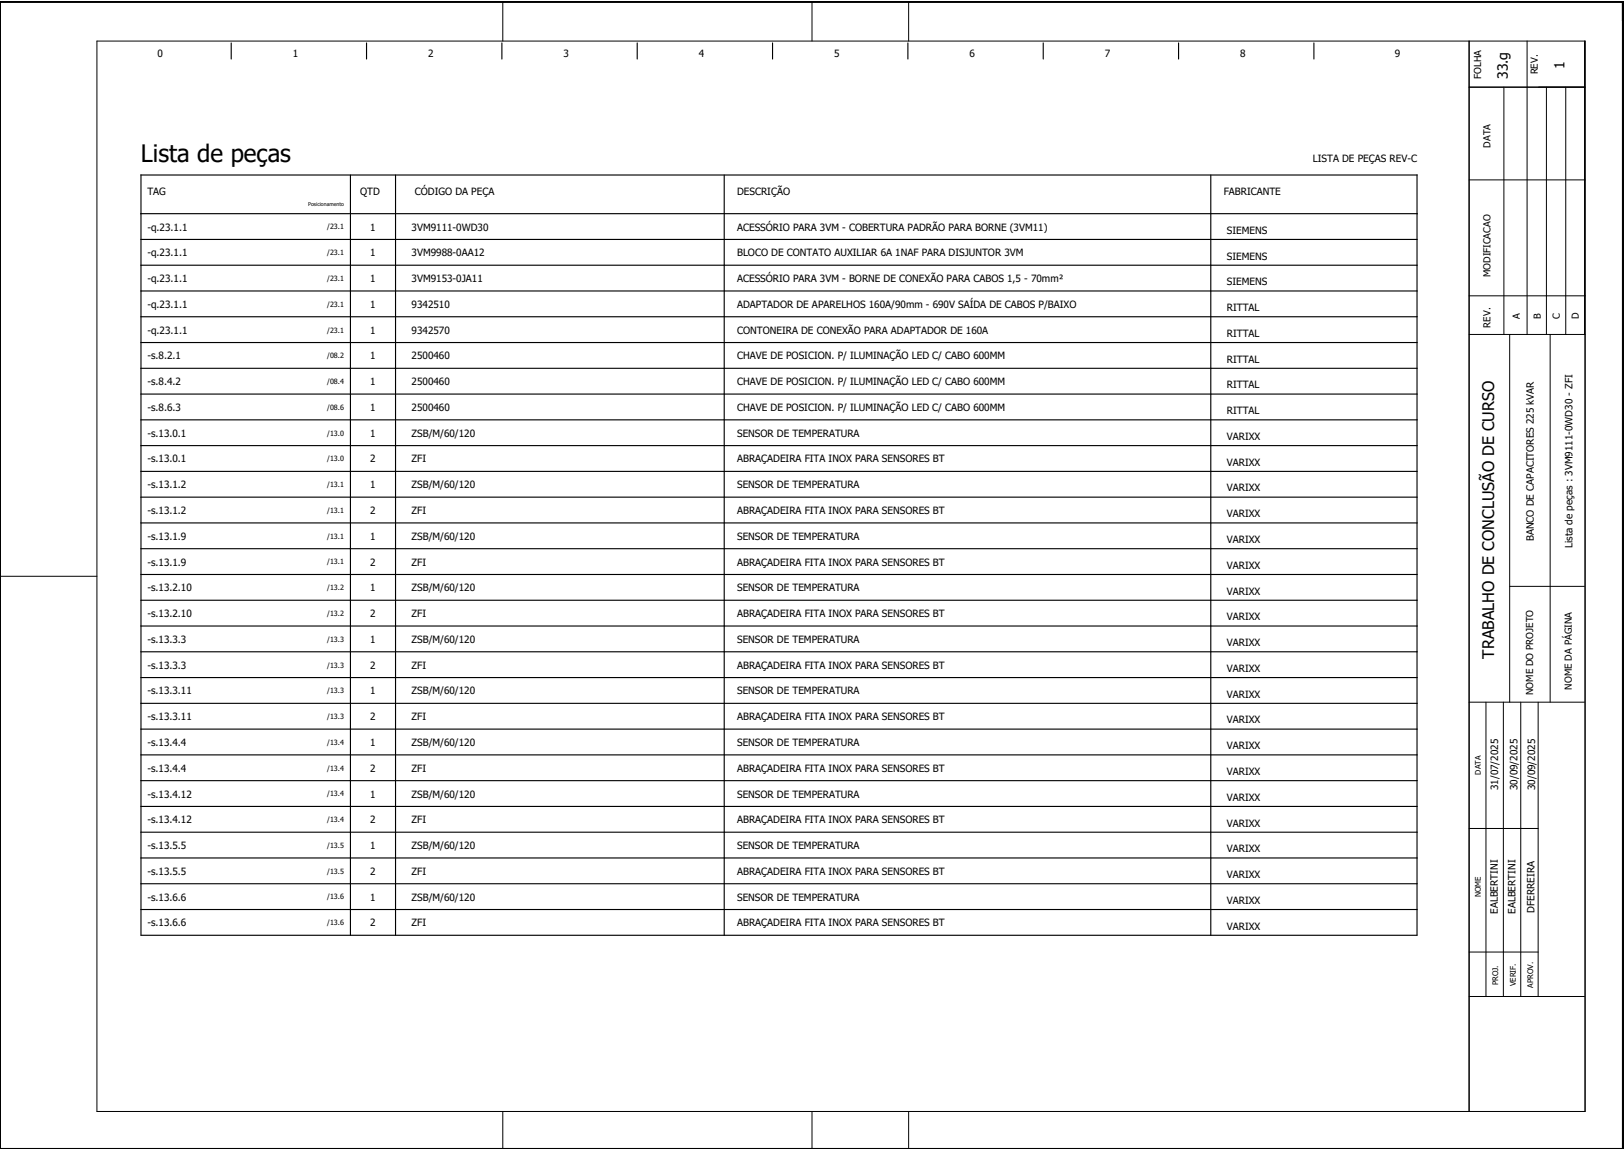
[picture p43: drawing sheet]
<svg xmlns="http://www.w3.org/2000/svg" width="504mm" height="357mm" viewBox="0 0 504 357" stroke-linecap="round" stroke-linejoin="round" font-family="sans-serif">
<defs><g id="words">
<text font-size="7.5" x="43.8" y="50.3">Lista de peças</text>
<text font-size="5" x="463.7" y="204.4" transform="rotate(-90 463.7 204.4)">TRABALHO DE CONCLUSÃO DE CURSO</text>
<g font-size="4.3">
<text x="485.5" y="21.5" transform="rotate(-90 485.5 21.5)">1</text>
<text x="467.9" y="24.6" transform="rotate(-90 467.9 24.6)">33.g</text>
</g>
<g font-size="3.1">
<text x="48.9" y="17.6">0</text>
<text x="90.9" y="17.6">1</text>
<text x="132.9" y="17.6">2</text>
<text x="174.9" y="17.6">3</text>
<text x="216.9" y="17.6">4</text>
<text x="258.9" y="17.6">5</text>
<text x="300.9" y="17.6">6</text>
<text x="342.9" y="17.6">7</text>
<text x="384.9" y="17.6">8</text>
<text x="432.9" y="17.6">9</text>
<text x="407.4" y="50.3">LISTA DE PEÇAS REV-C</text>
<text x="45.7" y="60.6">TAG</text>
<text x="111.8" y="60.6">QTD</text>
<text x="128.8" y="60.6">CÓDIGO DA PEÇA</text>
<text x="228.7" y="60.6">DESCRIÇÃO</text>
<text x="379.8" y="60.6">FABRICANTE</text>
<text x="45.7" y="71.6">-q.23.1.1</text>
<text x="114.9" y="71.6">1</text>
<text x="127.8" y="71.6">3VM9111-0WD30</text>
<text x="228.7" y="71.6">ACESSÓRIO PARA 3VM - COBERTURA PADRÃO PARA BORNE (3VM11)</text>
<text x="380.7" y="72.6">SIEMENS</text>
<text x="45.7" y="79.6">-q.23.1.1</text>
<text x="114.9" y="79.6">1</text>
<text x="127.8" y="79.6">3VM9988-0AA12</text>
<text x="228.7" y="79.6">BLOCO DE CONTATO AUXILIAR 6A 1NAF PARA DISJUNTOR 3VM</text>
<text x="380.7" y="80.6">SIEMENS</text>
<text x="45.7" y="87.6">-q.23.1.1</text>
<text x="114.9" y="87.6">1</text>
<text x="127.8" y="87.6">3VM9153-0JA11</text>
<text x="228.7" y="87.6">ACESSÓRIO PARA 3VM - BORNE DE CONEXÃO PARA CABOS 1,5 - 70mm²</text>
<text x="380.7" y="88.6">SIEMENS</text>
<text x="45.7" y="95.6">-q.23.1.1</text>
<text x="114.9" y="95.6">1</text>
<text x="127.8" y="95.6">9342510</text>
<text x="228.7" y="95.6">ADAPTADOR DE APARELHOS 160A/90mm - 690V SAÍDA DE CABOS P/BAIXO</text>
<text x="380.7" y="96.6">RITTAL</text>
<text x="45.7" y="103.6">-q.23.1.1</text>
<text x="114.9" y="103.6">1</text>
<text x="127.8" y="103.6">9342570</text>
<text x="228.7" y="103.6">CONTONEIRA DE CONEXÃO PARA ADAPTADOR DE 160A</text>
<text x="380.7" y="104.6">RITTAL</text>
<text x="45.7" y="111.6">-s.8.2.1</text>
<text x="114.9" y="111.6">1</text>
<text x="127.8" y="111.6">2500460</text>
<text x="228.7" y="111.6">CHAVE DE POSICION. P/ ILUMINAÇÃO LED C/ CABO 600MM</text>
<text x="380.7" y="112.6">RITTAL</text>
<text x="45.7" y="119.6">-s.8.4.2</text>
<text x="114.9" y="119.6">1</text>
<text x="127.8" y="119.6">2500460</text>
<text x="228.7" y="119.6">CHAVE DE POSICION. P/ ILUMINAÇÃO LED C/ CABO 600MM</text>
<text x="380.7" y="120.6">RITTAL</text>
<text x="45.7" y="127.6">-s.8.6.3</text>
<text x="114.9" y="127.6">1</text>
<text x="127.8" y="127.6">2500460</text>
<text x="228.7" y="127.6">CHAVE DE POSICION. P/ ILUMINAÇÃO LED C/ CABO 600MM</text>
<text x="380.7" y="128.6">RITTAL</text>
<text x="45.7" y="135.6">-s.13.0.1</text>
<text x="114.9" y="135.6">1</text>
<text x="127.8" y="135.6">ZSB/M/60/120</text>
<text x="228.7" y="135.6">SENSOR DE TEMPERATURA</text>
<text x="380.7" y="136.6">VARIXX</text>
<text x="45.7" y="143.6">-s.13.0.1</text>
<text x="114.9" y="143.6">2</text>
<text x="127.8" y="143.6">ZFI</text>
<text x="228.7" y="143.6">ABRAÇADEIRA FITA INOX PARA SENSORES BT</text>
<text x="380.7" y="144.6">VARIXX</text>
<text x="45.7" y="151.6">-s.13.1.2</text>
<text x="114.9" y="151.6">1</text>
<text x="127.8" y="151.6">ZSB/M/60/120</text>
<text x="228.7" y="151.6">SENSOR DE TEMPERATURA</text>
<text x="380.7" y="152.6">VARIXX</text>
<text x="45.7" y="159.6">-s.13.1.2</text>
<text x="114.9" y="159.6">2</text>
<text x="127.8" y="159.6">ZFI</text>
<text x="228.7" y="159.6">ABRAÇADEIRA FITA INOX PARA SENSORES BT</text>
<text x="380.7" y="160.6">VARIXX</text>
<text x="45.7" y="167.6">-s.13.1.9</text>
<text x="114.9" y="167.6">1</text>
<text x="127.8" y="167.6">ZSB/M/60/120</text>
<text x="228.7" y="167.6">SENSOR DE TEMPERATURA</text>
<text x="476" y="168" transform="rotate(-90 476 168)">BANCO DE CAPACITORES 225 kVAR</text>
<text x="380.7" y="168.6">VARIXX</text>
<text x="488" y="170.1" transform="rotate(-90 488 170.1)">Lista de peças : 3VM9111-0WD30 - ZFI</text>
<text x="45.7" y="175.6">-s.13.1.9</text>
<text x="114.9" y="175.6">2</text>
<text x="127.8" y="175.6">ZFI</text>
<text x="228.7" y="175.6">ABRAÇADEIRA FITA INOX PARA SENSORES BT</text>
<text x="380.7" y="176.6">VARIXX</text>
<text x="45.7" y="183.6">-s.13.2.10</text>
<text x="114.9" y="183.6">1</text>
<text x="127.8" y="183.6">ZSB/M/60/120</text>
<text x="228.7" y="183.6">SENSOR DE TEMPERATURA</text>
<text x="380.7" y="184.6">VARIXX</text>
<text x="45.7" y="191.6">-s.13.2.10</text>
<text x="114.9" y="191.6">2</text>
<text x="127.8" y="191.6">ZFI</text>
<text x="228.7" y="191.6">ABRAÇADEIRA FITA INOX PARA SENSORES BT</text>
<text x="380.7" y="192.6">VARIXX</text>
<text x="45.7" y="199.6">-s.13.3.3</text>
<text x="114.9" y="199.6">1</text>
<text x="127.8" y="199.6">ZSB/M/60/120</text>
<text x="228.7" y="199.6">SENSOR DE TEMPERATURA</text>
<text x="380.7" y="200.6">VARIXX</text>
<text x="45.7" y="207.6">-s.13.3.3</text>
<text x="114.9" y="207.6">2</text>
<text x="127.8" y="207.6">ZFI</text>
<text x="228.7" y="207.6">ABRAÇADEIRA FITA INOX PARA SENSORES BT</text>
<text x="380.7" y="208.6">VARIXX</text>
<text x="45.7" y="215.6">-s.13.3.11</text>
<text x="114.9" y="215.6">1</text>
<text x="127.8" y="215.6">ZSB/M/60/120</text>
<text x="228.7" y="215.6">SENSOR DE TEMPERATURA</text>
<text x="380.7" y="216.6">VARIXX</text>
<text x="45.7" y="223.6">-s.13.3.11</text>
<text x="114.9" y="223.6">2</text>
<text x="127.8" y="223.6">ZFI</text>
<text x="228.7" y="223.6">ABRAÇADEIRA FITA INOX PARA SENSORES BT</text>
<text x="380.7" y="224.6">VARIXX</text>
<text x="45.7" y="231.6">-s.13.4.4</text>
<text x="114.9" y="231.6">1</text>
<text x="127.8" y="231.6">ZSB/M/60/120</text>
<text x="228.7" y="231.6">SENSOR DE TEMPERATURA</text>
<text x="380.7" y="232.6">VARIXX</text>
<text x="45.7" y="239.6">-s.13.4.4</text>
<text x="114.9" y="239.6">2</text>
<text x="127.8" y="239.6">ZFI</text>
<text x="228.7" y="239.6">ABRAÇADEIRA FITA INOX PARA SENSORES BT</text>
<text x="380.7" y="240.6">VARIXX</text>
<text x="465" y="245.3" transform="rotate(-90 465 245.3)">31/07/2025</text>
<text x="471" y="245.3" transform="rotate(-90 471 245.3)">30/09/2025</text>
<text x="476.4" y="245.3" transform="rotate(-90 476.4 245.3)">30/09/2025</text>
<text x="45.7" y="247.6">-s.13.4.12</text>
<text x="114.9" y="247.6">1</text>
<text x="127.8" y="247.6">ZSB/M/60/120</text>
<text x="228.7" y="247.6">SENSOR DE TEMPERATURA</text>
<text x="380.7" y="248.6">VARIXX</text>
<text x="45.7" y="255.6">-s.13.4.12</text>
<text x="114.9" y="255.6">2</text>
<text x="127.8" y="255.6">ZFI</text>
<text x="228.7" y="255.6">ABRAÇADEIRA FITA INOX PARA SENSORES BT</text>
<text x="380.7" y="256.6">VARIXX</text>
<text x="45.7" y="263.6">-s.13.5.5</text>
<text x="114.9" y="263.6">1</text>
<text x="127.8" y="263.6">ZSB/M/60/120</text>
<text x="228.7" y="263.6">SENSOR DE TEMPERATURA</text>
<text x="380.7" y="264.6">VARIXX</text>
<text x="45.7" y="271.6">-s.13.5.5</text>
<text x="114.9" y="271.6">2</text>
<text x="127.8" y="271.6">ZFI</text>
<text x="228.7" y="271.6">ABRAÇADEIRA FITA INOX PARA SENSORES BT</text>
<text x="380.7" y="272.6">VARIXX</text>
<text x="45.7" y="279.6">-s.13.6.6</text>
<text x="114.9" y="279.6">1</text>
<text x="127.8" y="279.6">ZSB/M/60/120</text>
<text x="228.7" y="279.6">SENSOR DE TEMPERATURA</text>
<text x="380.7" y="280.6">VARIXX</text>
<text x="45.7" y="287.6">-s.13.6.6</text>
<text x="114.9" y="287.6">2</text>
<text x="127.8" y="287.6">ZFI</text>
<text x="228.7" y="287.6">ABRAÇADEIRA FITA INOX PARA SENSORES BT</text>
<text x="464.8" y="283.7" transform="rotate(-90 464.8 283.7)">EALBERTINI</text>
<text x="470.3" y="283.7" transform="rotate(-90 470.3 283.7)">EALBERTINI</text>
<text x="476.2" y="283.3" transform="rotate(-90 476.2 283.3)">DFERREIRA</text>
<text x="380.7" y="288.6">VARIXX</text>
</g>
<g font-size="3">
<text x="477.2" y="23.1" transform="rotate(-90 477.2 23.1)">REV.</text>
<text x="459.6" y="24.5" transform="rotate(-90 459.6 24.5)">FOLHA</text>
<text x="462.5" y="45.8" transform="rotate(-90 462.5 45.8)">DATA</text>
<text x="462.5" y="86" transform="rotate(-90 462.5 86)">MODIFICACAO</text>
<text x="462.5" y="101.7" transform="rotate(-90 462.5 101.7)">REV.</text>
<text x="471.7" y="98.9" transform="rotate(-90 471.7 98.9)">A</text>
<text x="478.2" y="99.2" transform="rotate(-90 478.2 99.2)">B</text>
<text x="484.1" y="99.1" transform="rotate(-90 484.1 99.1)">C</text>
<text x="489.9" y="99.2" transform="rotate(-90 489.9 99.2)">D</text>
<text x="475.7" y="215.8" transform="rotate(-90 475.7 215.8)">NOME DO PROJETO</text>
<text x="487.8" y="214.1" transform="rotate(-90 487.8 214.1)">NOME DA PÁGINA</text>
</g>
<g font-size="2.4">
<text x="459.6" y="240.4" transform="rotate(-90 459.6 240.4)">DATA</text>
<text x="459.6" y="278.5" transform="rotate(-90 459.6 278.5)">NOME</text>
<text x="464.9" y="305.9" transform="rotate(-90 464.9 305.9)">PROJ.</text>
<text x="470.4" y="306.1" transform="rotate(-90 470.4 306.1)">VERIF.</text>
<text x="475.8" y="306.6" transform="rotate(-90 475.8 306.6)">APROV.</text>
</g>
<g font-size="2.2">
<text x="101.6" y="71.2">/23.1</text>
<text x="101.6" y="79.2">/23.1</text>
<text x="101.6" y="87.2">/23.1</text>
<text x="101.6" y="95.2">/23.1</text>
<text x="101.6" y="103.2">/23.1</text>
<text x="101.6" y="111.2">/08.2</text>
<text x="101.6" y="119.2">/08.4</text>
<text x="101.6" y="127.2">/08.6</text>
<text x="101.6" y="135.2">/13.0</text>
<text x="101.6" y="143.2">/13.0</text>
<text x="101.6" y="151.2">/13.1</text>
<text x="101.6" y="159.2">/13.1</text>
<text x="101.6" y="167.2">/13.1</text>
<text x="101.6" y="175.2">/13.1</text>
<text x="101.6" y="183.2">/13.2</text>
<text x="101.6" y="191.2">/13.2</text>
<text x="101.6" y="199.2">/13.3</text>
<text x="101.6" y="207.2">/13.3</text>
<text x="101.6" y="215.2">/13.3</text>
<text x="101.6" y="223.2">/13.3</text>
<text x="101.6" y="231.2">/13.4</text>
<text x="101.6" y="239.2">/13.4</text>
<text x="101.6" y="247.2">/13.4</text>
<text x="101.6" y="255.2">/13.4</text>
<text x="101.6" y="263.2">/13.5</text>
<text x="101.6" y="271.2">/13.5</text>
<text x="101.6" y="279.2">/13.6</text>
<text x="101.6" y="287.2">/13.6</text>
</g>
<text font-size="1.6" x="95.6" y="64">Posicionamento</text>
</g></defs>
<g fill="none" stroke="#000" stroke-width=".35">
<path d="M.1 .5h503.4v356h-503.4zM71.8 13.3v5M113.8 13.3v5M155.7 13.3v5M197.7 13.3v5M239.7 13.3v5M281.7 13.3v5M323.8 13.3v5M365.7 13.3v5M407.8 13.3v5M43.8 54.3h396v236h-396zM108.8 54.3v236"/>
<path d="M122.8 54.3v236M224.8 54.3v236M375.8 54.3v236M43.8 66.3h396M43.8 74.3h396M43.8 82.3h396M43.8 90.3h396M43.8 98.3h396M43.8 106.3h396M43.8 114.3h396M43.8 122.3h396M43.8 130.3h396"/>
<path d="M43.8 138.3h396M43.8 146.3h396M43.8 154.3h396M43.8 162.3h396M43.8 170.3h396M43.8 178.3h396M43.8 186.3h396M43.8 194.3h396M43.8 202.3h396M43.8 210.3h396M43.8 218.3h396M43.8 226.3h396"/>
<path d="M43.8 234.3h396M43.8 242.3h396M43.8 250.3h396M43.8 258.3h396M43.8 266.3h396M43.8 274.3h396M43.8 282.3h396"/>
</g>
<g fill="none" stroke="#000" stroke-width=".31">
<path d="M.1 .5h503.8M.1 .8h503.8M30.1 12.7h461.8v332.3h-461.8zM156 .8v11.9M252 .8v11.9M282 .8v11.9M455.9 12.7v332.3M473.9 12.7v91.1M491.7 12.7v91.1M455.9 27.1h36M466.7 27.1v76.7M479.9 27.1v76.7"/>
<path d="M485.9 27.1v76.7M455.9 55.8h36M455.9 91.8h36M455.9 103.8h36M468.5 103.8v114.2M481.1 103.8v114.2M.1 178.9h30M468.5 182h23.2M455.9 218h35.8M461.1 218v91.3M466.5 218v91.3M471.9 218v91.3"/>
<path d="M477.3 218v91.3M455.9 257.2h21.4M455.9 295.5h21.4M455.9 309.3h35.9M.1 356.7v-356.2h503.8v356.2M156 345v11.7M252 345v11.7M282 345v11.7"/>
</g>
<use href="#words"/>
</svg>
